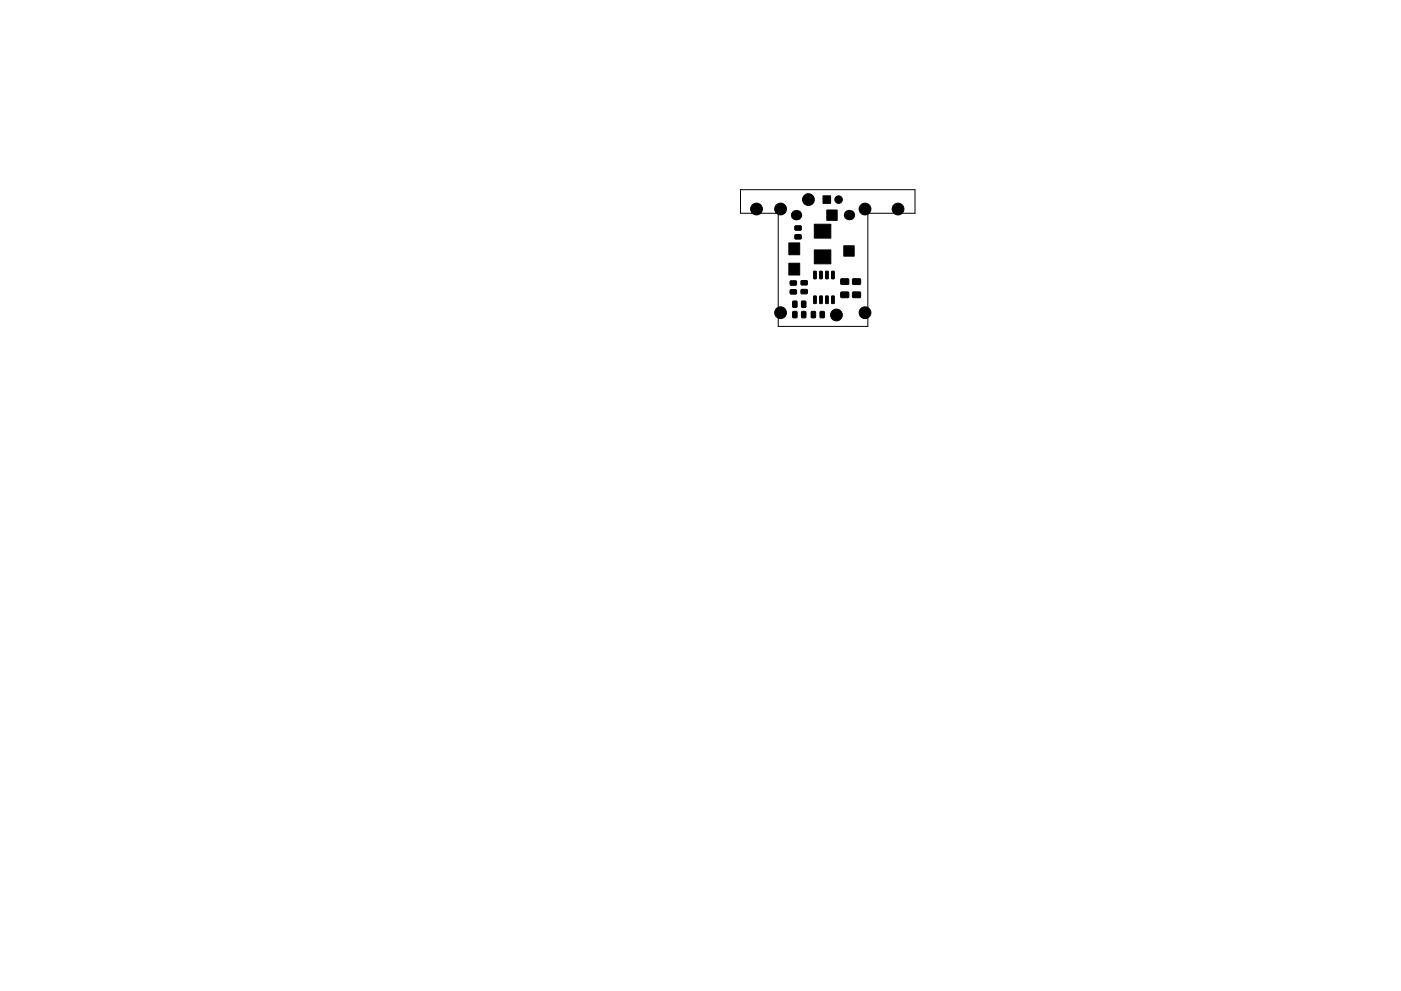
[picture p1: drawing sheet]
<svg xmlns="http://www.w3.org/2000/svg" width="297mm" height="210mm" viewBox="0 0 297 210" stroke-linecap="round" stroke-linejoin="round" font-family="sans-serif">
<path d="M157 40.2h37v5h-10v24h-19v-24h-8z" fill="none" stroke="#000" stroke-width=".21"/>
<g fill="#000" stroke="#000" stroke-width=".21">
<path d="M167.3 55.8h2.3v2.5h-2.3zM167.3 51.5h2.3v2.5h-2.3zM167.6 59.6h1.2l.1 .8-1.3 .1zM168.6 49.8h1.2l.1 .8-1.3 .1zM168.6 48l1.2-.1 .1 .9h-1.3zM169.9 59.6h1.2l.1 .8h-1.3zM172.6 53h3.6v3h-3.6zM172.6 47.6h3.6v2.9h-3.6zM172.5 57.6h.6l-.1 1.6-.5-.1zM173.8 57.6h.6l-.1 1.6-.5-.1zM174.5 41.5h1.6v1.6h-1.6zM175.1 57.6h.5l-.1 1.6-.5-.1z"/>
<path d="M176.3 57.6h.6l-.1 1.6-.5-.1zM175.3 44.5h2.2v2.2h-2.2zM178.3 59.2h1.6v1.1h-1.6zM178.9 52.1h2.2v2.2h-2.2zM180.8 59.2h1.6v1.1h-1.6zM167.6 61.5h1.2l.1 .8-1.3 .1zM168.1 66.1l.9 .1-.1 1.2-.8-.1zM168.1 63.9l.9 .1-.1 1.2-.8-.1zM170 66.1l.8 .1v1.2l-.8-.1zM170 63.9l.8 .1v1.2l-.8-.1zM169.9 61.5l1.2-.1 .1 .9h-1.3zM172 66.1l.9 .1-.1 1.2-.8-.1z"/>
<path d="M172.5 62.8l.6 .1-.1 1.5-.5-.1zM173.8 62.8l.6 .1-.1 1.5-.5-.1zM173.9 66.1l.9 .1-.1 1.2-.8-.1zM175.1 62.8l.5 .1-.1 1.5-.5-.1zM176.3 62.8l.6 .1-.1 1.5-.5-.1zM178.3 62h1.6v1.1h-1.6zM180.8 62h1.6v1.1h-1.6z"/>
<circle cx="160.4" cy="44.3" r="1.25"/>
<circle cx="165.5" cy="44.3" r="1.25"/>
<circle cx="171.4" cy="42.3" r="1.25"/>
<circle cx="177.8" cy="42.3" r=".8"/>
<circle cx="183.4" cy="44.3" r="1.25"/>
<circle cx="190.4" cy="44.3" r="1.25"/>
<circle cx="165.5" cy="66.3" r="1.25"/>
<circle cx="177.3" cy="66.8" r="1.25"/>
<circle cx="183.4" cy="66.3" r="1.25"/>
</g>
<g fill="#000">
<circle cx="168.8" cy="45.6" r="1.1"/>
<circle cx="180" cy="45.6" r="1.1"/>
</g>
</svg>
